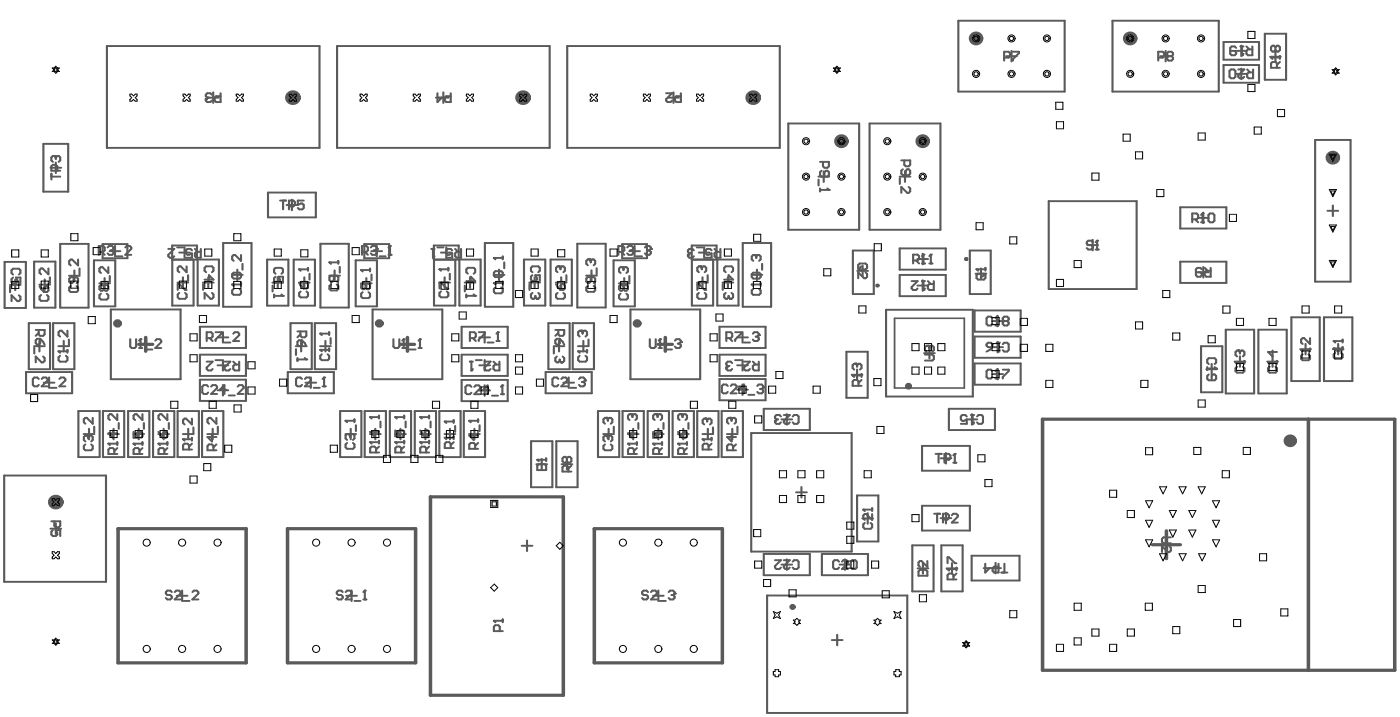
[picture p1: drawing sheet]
<svg xmlns="http://www.w3.org/2000/svg" width="334mm" height="171mm" viewBox="0 0 334 171" stroke-linecap="round" stroke-linejoin="round" font-family="sans-serif">
<g fill="none" stroke="#5a5a5a" stroke-width=".48">
<path d="M25.5 11h50.7v24.2h-50.7zM80.3 11h50.7v24.2h-50.7zM135.2 11h50.7v24.2h-50.7zM228.5 4.9h25.3v16.9h-25.3zM239.9 13.4h2.5M241.1 12.1v2.5M265.2 4.9h25.3v16.9h-25.3zM276.6 13.4h2.5M277.9 12.1v2.5M291.7 10h8.4v4.2h-8.4zM291.7 15.5h8.4v4.2h-8.4zM294.6 12.1h2.6"/>
<path d="M294.6 17.6h2.6M295.9 10.8v2.6M295.9 16.3v2.6M301.5 8h5.1v11h-5.1zM302.8 13.5h2.5M304 12.2v2.6M10.3 34.3h6v11.3h-6zM12 40h2.6M13.3 38.7v2.5M49.6 23.3h2.5M50.8 22v2.5M104.4 23.3h2.6"/>
<path d="M105.7 22v2.5M159.3 23.3h2.5M160.5 22v2.5M187.9 29.4h16.9v25.3h-16.9zM207.3 29.4h16.9v25.3h-16.9zM313.5 33.3h8.4v33.8h-8.4zM14.3 58.1h6.8v15.2h-6.8zM24.5 58.1h5.9v3.4h-5.9zM26.1 59.8h2.6M27.4 58.5v2.6M44 58.9v2.5M53.2 57.9h6.8v15.2h-6.8z"/>
<path d="M63.9 45.9h11.4v5.9h-11.4zM68.3 48.8h2.6M69.6 47.5v2.6M76.4 58.1h6.7v15.1h-6.7zM86.8 58.1h6v3.4h-6zM88.5 59.8h2.6M89.8 58.5v2.6M106.4 58.9v2.5M115.6 57.9h6.7v15.2h-6.7zM137.6 58h6.8v15.2h-6.8zM148.3 58.1h5.9v3.4h-5.9zM150 59.8h2.5"/>
<path d="M151.3 58.5v2.6M164.9 58.5h5.9v3.3h-5.9zM167.9 58.9v2.5M177.1 57.9h6.7v15.2h-6.7zM195.1 42.1h2.5M196.4 40.8v2.5M203.3 59.7h5v10.3h-5zM214.5 42.1h2.5M214.5 59.2h10.9v5h-10.9zM215.7 40.8v2.5M231.2 59.7h5v10.3h-5zM250 47.9h20.9v20.9h-20.9z"/>
<path d="M259.2 58.4h2.5M260.5 57.1v2.5M281.3 49.4h11v5h-11zM285.6 51.9h2.5M286.8 50.6v2.6M316.5 50.2h2.5M317.7 48.9v2.6M1.1 62.4h5.1v10.9h-5.1zM2.4 67.9h2.5M3.6 66.6v2.5M6.9 77h5v10.9h-5zM8.1 62.3h5.1v11h-5.1z"/>
<path d="M9.4 67.8h2.5M10.7 66.5v2.5M12.7 77h5v10.9h-5zM16.5 65.7h2.5M17.7 64.4v2.5M22.4 62h5.1v11h-5.1zM23.7 67.5h2.5M24.9 66.2v2.5M26.4 73.7h16.6v16.6h-16.6zM41.1 61.8h5v11h-5l-.1-14.3h6v3.3h-6M42.3 67.3h2.6M42.7 60.1h2.6"/>
<path d="M43.6 66v2.6M47.1 61.8h5.1v11h-5.1zM47.7 77.8h10.9v5.1h-10.9zM48.4 67.3h2.5M49.7 66v2.6M53.1 79.1v2.5M55.3 65.5h2.5M56.6 64.2v2.5M63.7 61.8h5v11h-5zM64.9 67.3h2.6M66.2 66v2.6M69.3 77h5v10.9h-5z"/>
<path d="M70 61.8h5.1v11h-5.1zM71.3 67.3h2.5M72.5 66v2.6M75 77h5.1v10.9h-5.1zM78.5 65.6h2.5M79.8 64.4v2.5M84.8 62h5.1v11h-5.1zM86.1 67.5h2.5M87.3 66.2v2.5M88.8 73.7h16.6v16.6h-16.6zM103.5 61.8h5v11h-5l-.1-14.3h5.9v3.3h-5.9M104.7 67.3h2.6"/>
<path d="M105.1 60.1h2.6M106 66v2.6M109.5 61.8h5.1v11h-5.1zM110 77.8h11v5.1h-11zM110.8 67.3h2.5M112 66v2.6M115.5 79.1v2.5M117.7 65.5h2.5M119 64.2v2.5M124.9 61.8h5.1v11h-5.1zM126.2 67.3h2.5M127.4 66v2.6"/>
<path d="M130.7 77h5.1v10.9h-5.1zM131.2 61.8h5.1v11h-5.1zM132.5 67.3h2.5M133.8 66v2.6M136.5 77h5.1v10.9h-5.1zM139.7 65.6h2.6M141 64.4v2.5M146.3 62h5v11h-5zM147.5 67.5h2.6M148.8 66.2v2.5M150.3 73.7h16.6v16.6h-16.6zM164.9 61.8h5.1v11h-5.1z"/>
<path d="M166.2 67.3h2.5M166.6 60.1h2.5M167.5 66v2.6M171 61.8h5v11h-5zM171.5 77.8h11v5.1h-11zM172.2 67.3h2.6M173.5 66v2.6M177 79.1v2.5M179.2 65.5h2.5M180.4 64.2v2.5M204.4 64.5h2.5M205.6 63.2v2.6"/>
<path d="M211.2 73.8h20.7v20.6h-20.7zM214.5 65.5h10.9v5h-10.9zM218.7 61.7h2.5M218.7 68h2.5M220 60.4v2.6M220 66.7v2.6M232.3 73.9h11v5.1h-11zM232.6 65.2h2.5M233.8 63.9v2.5M236.5 76.5h2.6M237.8 75.2v2.5M281.3 62.3h11v5.1h-11z"/>
<path d="M285.6 64.8h2.5M286.8 63.6v2.5M292.2 78.5h6.8v15.2h-6.8zM300 78.5h6.7v15.2h-6.7zM307.8 75.6h6.8v15.1h-6.8zM315.6 75.6h6.8v15.1h-6.8zM6.2 88.6h11v5.1h-11zM8.1 82.4h2.6M9.4 81.2v2.5M10.4 91.1h2.6M11.7 89.9v2.5M13.9 82.4h2.6"/>
<path d="M15.2 81.2v2.5M18.7 97.9h5.1v11h-5.1zM24.5 97.9h5.1v11h-5.1zM30.5 97.9h5.1v11h-5.1zM36.5 97.9h5v11h-5zM42.3 97.9h5.1v11h-5.1zM47.7 84.5h10.9v5h-10.9zM47.7 90.4h10.9v5.1h-10.9zM48.2 97.9h5v11h-5zM51.9 92.9h2.5M51.9 80.3h2.5M51.9 87h2.5"/>
<path d="M53.1 85.7v2.6M53.1 91.7v2.5M68.6 88.6h11v5.1h-11zM70.5 82.4h2.6M71.8 81.2v2.5M72.8 91.1h2.6M74.1 89.9v2.5M76.3 82.4h2.5M77.6 81.2v2.5M81.1 97.9h5v11h-5zM86.9 97.9h5.1v11h-5.1zM92.9 97.9h5.1v11h-5.1z"/>
<path d="M98.9 97.9h5v11h-5zM104.7 97.9h5.1v11h-5.1zM110 84.5h11v5h-11zM110 90.5h11v5h-11zM110.6 97.9h5v11h-5zM114.3 93h2.5M114.3 80.3h2.5M114.3 87h2.5M115.5 85.7v2.6M115.5 91.7v2.6M130.1 88.6h11v5.1h-11zM132 82.4h2.5"/>
<path d="M133.3 81.2v2.5M134.3 91.1h2.5M135.6 89.9v2.5M137.8 82.4h2.5M139.1 81.2v2.5M142.5 97.9h5.1v11h-5.1zM148.4 97.9h5.1v11h-5.1zM154.4 97.9h5.1v11h-5.1zM160.3 97.9h5.1v11h-5.1zM166.2 97.9h5.1v11h-5.1zM171.5 90.3h11v5h-11zM171.5 84.5h11v5h-11z"/>
<path d="M172 97.9h5.1v11h-5.1zM175.7 92.8h2.6M175.7 80.3h2.6M175.7 87h2.6M177 91.5v2.6M177 85.7v2.6M182.1 97.3h10.9v5.1h-10.9zM186.3 99.9h2.5M187.6 98.6v2.5M201.8 83.8h5v10.9h-5zM203 89.2h2.6M204.3 88v2.5"/>
<path d="M220.3 84.1h2.5M221.6 82.8v2.6M226.2 97.3h11v5.1h-11zM230.4 99.9h2.5M231.7 98.6v2.5M232.3 80.1h11v5.1h-11zM232.3 86.6h11v5h-11zM236.5 89.1h2.6M236.5 82.7h2.6M237.8 81.4v2.5M237.8 87.8v2.5M286.3 82.4h5.1v11h-5.1z"/>
<path d="M287.6 87.9h2.5M288.8 86.7v2.5M294.3 86.1h2.5M295.6 84.8v2.6M302.1 86.1h2.5M303.3 84.8v2.6M310 83.2h2.5M311.2 81.9v2.5M317.7 83.2h2.6M319 81.9v2.5M1 113.2h24.3v25.4h-24.3zM20 103.4h2.5"/>
<path d="M21.2 102.1v2.5M25.8 103.4h2.5M27.1 102.1v2.5M31.8 103.4h2.5M33.1 102.1v2.5M37.7 103.4h2.6M39 102.1v2.5M43.6 103.4h2.5M44.9 102.1v2.5M49.4 103.4h2.6M50.7 102.1v2.5M82.3 103.4h2.6"/>
<path d="M83.6 102.1v2.5M88.2 103.4h2.5M89.5 102.1v2.5M94.2 103.4h2.5M95.5 102.1v2.5M100.1 103.4h2.6M101.4 102.1v2.5M106 103.4h2.5M107.3 102.1v2.5M111.8 103.4h2.6M113.1 102.1v2.5M126.6 105.1h5.1v10.9h-5.1z"/>
<path d="M127.9 110.5h2.5M129.1 109.3v2.5M132.6 105.1h5.1v10.9h-5.1zM133.9 110.5h2.5M135.1 109.3v2.5M143.8 103.4h2.5M145.1 102.1v2.5M149.7 103.4h2.5M150.9 102.1v2.5M155.7 103.4h2.5M156.9 102.1v2.5M161.6 103.4h2.5"/>
<path d="M162.9 102.1v2.5M167.5 103.4h2.5M168.7 102.1v2.5M173.3 103.4h2.5M174.6 102.1v2.5M179.1 103.1h23.9v28.3h-23.9zM189.8 117.2h2.5M191 116v2.5M204.3 118h5.1v11h-5.1zM219.8 106.2h11.4v5.9h-11.4zM223 108.1h1.4M223.7 108.1v2.1"/>
<path d="M224.2 109.1h2.6M225.1 109.5h1.1l.4-.4v-.7l-.4-.3h-1.1v2.1M225.5 107.9v2.5M227.3 110.2h.7M227.6 108.1v2.1M12 125.9h2.6M13.3 124.6v2.6M124.4 130h2.5M125.6 128.7v2.5M182.1 131.9h10.9v5.1h-10.9zM186.3 134.5h2.5M187.6 133.2v2.5"/>
<path d="M195.9 131.9h11v5.1h-11zM200.1 134.5h2.6M201.4 133.2v2.5M205.6 123.5h2.5M206.8 122.2v2.5M217.5 129.9h5v10.9h-5zM218.7 135.4h2.6M219.8 120.4h11.4v5.9h-11.4zM220 134.1v2.5M224.2 123.4h2.6M224.4 129.9h5.1v10.9h-5.1zM225.5 122.1v2.6"/>
<path d="M225.7 135.4h2.5M226.9 134.1v2.5M231.6 132.3h11.4v5.9h-11.4zM236.1 135.3h2.5M237.3 134v2.6M42.1 141.9h2.6M43.4 140.6v2.5M82.5 141.9h2.6M83.8 140.6v2.5M155.7 141.9h2.5M156.9 140.6v2.5M182.9 141.8h33.4v28h-33.4z"/>
<path d="M198.3 152.4h2.5M199.6 151.2v2.5"/>
</g>
<g fill="none" stroke="#5a5a5a" stroke-width=".8">
<path d="M33.1 82h3.3M34.7 80.3v3.4M95.5 82h3.3M97.1 80.3v3.4M156.9 82h3.4M158.6 80.3v3.4M248.5 99.8h84v59.8h-84zM311.9 99.8v59.8M102.6 118.3h31.7v47.3h-31.7zM28.1 125.9h30.6v32h-30.6zM68.5 125.9h30.6v32h-30.6zM141.7 125.9h30.5v32h-30.5z"/>
<path d="M274.7 129.7h6.7M278 126.4v6.6"/>
</g>
<path d="M213.2 75.8h16.7v16.6h-16.7z" fill="none" stroke="#5a5a5a" stroke-width=".4"/>
<circle cx="227.6" cy="108.1" r=".24" fill="#5a5a5a"/>
<g fill="none" stroke="#5a5a5a" stroke-width=".48">
<path d="M12.9 37.1h-.3l-.4 .4v.7l.4 .3M12.2 41.4v1.4M12.2 42.1h2.2M13.7 40.7v-1.1l-.4-.3h-.7l-.4 .3v1.1h2.2M66.8 47.8h1.4M67.5 47.8v2.1M68.9 49.2h1l.4-.4v-.7l-.4-.3h-1v2.1M72.4 47.8h-1.4v1l.7-.3h.4l.3 .3v.7l-.3 .4h-.8l-.3-.4M227.6 108.1l-.3 .3M222.7 122.3h1.4M223.4 122.3v2.1M224.8 123.7h1l.4-.3v-.7l-.4-.4h-1v2.1"/>
<path d="M226.9 122.7l.4-.4h.7l.3 .4v.3l-1.4 1.4h1.4M234.9 134.2v2.1l1-1h-1.4M238 134.2v2.1h-1l-.4-.3v-.7l.4-.4h1M238.7 136.3h1.4M239.4 134.2v2.1"/>
</g>
<circle cx="12.9" cy="37.1" r=".24" fill="#5a5a5a"/>
<path d="M12.9 37.1l.4 .4M13.3 37.5v.3M13.3 37.5l.4-.4h.3l.4 .4v.7l-.4 .3M260.5 57.7l-.4-.4h-.7l-.3 .4v.3l.3 .4h.7l.4 .3v.4l-.4 .3h-.7l-.3-.3M261.2 59.4h.7M261.5 57.3v2.1" fill="none" stroke="#5a5a5a" stroke-width=".48"/>
<circle cx="261.5" cy="57.3" r=".24" fill="#5a5a5a"/>
<path d="M261.5 57.3l-.3 .4M217.7 62h1l.4-.3v-.7l-.4-.4h-1v2.1M218.4 62l.7 .7M219.8 62.7h.7M220.1 60.6v2.1M12.2 124.1h2.2v1.1l-.4 .3h-.7l-.4-.3v-1.1M12.6 126.3l-.4 .3v.7l.4 .4h.7l.4-.4-.4-1h1.1v1.4" fill="none" stroke="#5a5a5a" stroke-width=".48"/>
<circle cx="220.1" cy="60.6" r=".24" fill="#5a5a5a"/>
<path d="M220.1 60.6l-.3 .4M221.5 62.7h.7M221.9 60.6v2.1" fill="none" stroke="#5a5a5a" stroke-width=".48"/>
<circle cx="221.9" cy="60.6" r=".24" fill="#5a5a5a"/>
<path d="M284.2 52.2h1.1l.3-.3v-.7l-.3-.4h-1.1v2.1M284.9 52.2l.7 .7M286.3 52.9h.7M286.7 50.8v2.1M221.9 60.6l-.4 .4" fill="none" stroke="#5a5a5a" stroke-width=".48"/>
<circle cx="286.7" cy="50.8" r=".24" fill="#5a5a5a"/>
<path d="M239.4 13.7h1l.4-.3v-.7l-.4-.4h-1v2.1M241.5 12.3h1.4v.4l-1.4 1.4v.3M276.1 13.7h1.1l.3-.3v-.7l-.3-.4h-1.1v2.1M278.6 13.4l-.4-.4v-.3l.4-.4h.7l.3 .4v.3l-.3 .4M278.6 13.4l-.4 .3v.4l.4 .3h.7l.3-.3v-.4l-.3-.3M278.6 13.4h.7M49.1 23.6v.4l.3 .3h.7l.4-.3M52.6 22.2v2.1h-1.1l-.3-.3v-.7l.3-.4h1.1M104.3 22.2v2.1l1-1h-1.4M107.4 22.2v2.1h-1l-.4-.3v-.7l.4-.4h1M286.7 50.8l-.4 .4M288.4 50.8h.7l.4 .4v1.4l-.4 .3h-.7l-.3-.3v-1.4z" fill="none" stroke="#5a5a5a" stroke-width=".48"/>
<circle cx="49.1" cy="23.6" r=".24" fill="#5a5a5a"/>
<path d="M49.4 23.3l-.3 .3M49.4 23.3h.4M50.5 22.6l-.4-.4h-.7l-.3 .4v.3l.3 .4M158.8 22.2h1.4l-1.4 1.4v.4l.3 .3h.7l.4-.3M162.3 22.2v2.1h-1l-.4-.3v-.7l.4-.4h1M112.4 92.1l-.4-.3h-.7l-.3 .3v1.4l.3 .4h.7l.4-.4M113.1 92.1l.3-.3h.7l.4 .3v.4l-1.4 1.4h1.4M116.6 92.8h-1.4l1-1v2.1M117.3 94.2h1.4M119.4 93.9h.7M119.8 91.8v2.1" fill="none" stroke="#5a5a5a" stroke-width=".48"/>
<circle cx="119.8" cy="91.8" r=".24" fill="#5a5a5a"/>
<path d="M236.6 75.8l-.4-.4h-.7l-.3 .4v1.4l.3 .3h.7l.4-.3M237.3 77.5h.7M237.6 75.4v2.1M119.8 91.8l-.4 .3M200 133.7l-.3-.3h-.8l-.3 .3v1.5l.3 .3h.8l.3-.3M200.7 133.7l.4-.3h.7l.3 .3v.4l-1.4 1.4h1.4M202.8 133.7l.4-.3h.7l.3 .3v1.5l-.3 .3h-.7l-.4-.3z" fill="none" stroke="#5a5a5a" stroke-width=".48"/>
<circle cx="237.6" cy="75.4" r=".24" fill="#5a5a5a"/>
<path d="M237.6 75.4l-.3 .4M239.4 76.5l-.4-.4v-.3l.4-.4h.7l.3 .4v.3l-.3 .4M239.4 76.5l-.4 .3v.4l.4 .3h.7l.3-.3v-.4l-.3-.3M239.4 76.5h.7M236.6 88.4l-.4-.4h-.7l-.3 .4v1.4l.3 .3h.7l.4-.3M237.3 90.1h.7M237.6 88v2.1" fill="none" stroke="#5a5a5a" stroke-width=".48"/>
<circle cx="237.6" cy="88" r=".24" fill="#5a5a5a"/>
<path d="M295.7 11.1h.7M296.1 11.1v2.1M297.1 11.1l.7 .7M298.5 11.1v2.1h-1l-.4-.4v-.7l.4-.3h1M237.6 88l-.3 .4M239 88h1.4v.4l-1.4 1.4v.3M184.7 133.4h1.4l-1.4 1.4v.4l.4 .3h.7l.3-.3M186.9 133.4h1.4l-1.4 1.4v.4l.3 .3h.7l.4-.3M189 133.7l.3-.3h.7l.4 .3v1.5l-.4 .3h-.7l-.3-.3" fill="none" stroke="#5a5a5a" stroke-width=".48"/>
<circle cx="296.1" cy="13.2" r=".24" fill="#5a5a5a"/>
<path d="M293.1 16.9l.3-.4h.7l.4 .4v1.4l-.4 .3h-.7l-.3-.3zM294.7 11.4l-.4-.3h-.7l-.3 .3v1.4l.3 .4h.7l.4-.4v-.3l-.4-.4h-1M295.2 16.5h1.4l-1.4 1.4v.4l.3 .3h.7l.4-.3M296.4 12.8l-.3 .4M297.3 16.5l.7 .7M298.7 16.5v2.1h-1l-.4-.3v-.7l.4-.4h1M219 136.1l.3-.4h1.4l.4 .4v1h-2.1zM221.1 133.6v1.4l-1.4-1.4h-.4l-.3 .3v.7l.3 .4M225.9 135.5h2.1M227.3 138v-1.1l-.4-.3h-.7l-.3 .3v1.1h2.1M228 136.6l-.7 .7M228 135.2v.7" fill="none" stroke="#5a5a5a" stroke-width=".48"/>
<circle cx="225.9" cy="135.5" r=".24" fill="#5a5a5a"/>
<path d="M195.5 38.5h2.1v1.1l-.4 .4h-.7l-.3-.4v-1.1M214.9 38.2h2.1v1.1l-.4 .3h-.7l-.3-.3v-1.1M195.1 42.8v1.4M195.5 44.9v.7M195.5 45.2h2.1M195.8 40.7l-.3 .3v.7l.3 .4h1.4l.4-.4v-.7l-.4-.3h-.3l-.4 .3v1.1M214.5 42.4v1.4M215.2 40.3l-.3 .4v.7l.3 .3h1.4l.4-.3v-.7l-.4-.4h-.3l-.4 .4v1M216.6 44.5l.4 .4v.7l-.4 .3h-.3l-1.4-1.4v1.4M225.9 135.5l.3 .4M225.9 134.1v-1.4h.3l1.4 1.4h.4" fill="none" stroke="#5a5a5a" stroke-width=".48"/>
<circle cx="197.6" cy="45.2" r=".24" fill="#5a5a5a"/>
<path d="M197.2 44.9l.4 .3M220.5 84.5h1.8l.3 .3v.7l-.3 .4h-1.8M221.2 82.3h-.3l-.4 .4v.7l.4 .3" fill="none" stroke="#5a5a5a" stroke-width=".48"/>
<circle cx="221.2" cy="82.3" r=".24" fill="#5a5a5a"/>
<path d="M173.5 91.9l-.4-.3h-.7l-.3 .3v1.4l.3 .4h.7l.4-.4M174.2 91.9l.3-.3h.7l.4 .3v.4l-1.4 1.4h1.4M177.7 92.6h-1.4l1.1-1v2.1M178.4 94h1.4M180.5 91.9l.4-.3h.7l.3 .3v.4M221.2 82.3l.4 .4M221.6 82.7v.3M221.6 82.7l.3-.4h.4l.3 .4v.7l-.3 .3" fill="none" stroke="#5a5a5a" stroke-width=".48"/>
<circle cx="181.9" cy="92.3" r=".24" fill="#5a5a5a"/>
<path d="M181.2 92.6h.4M181.6 92.6l.3 .4v.3l-.3 .4h-.7l-.4-.4M181.9 92.3l-.3 .3M186.9 98.8h1.4l-1.4 1.4v.4l.3 .3h.7l.4-.3M189 99.2l.3-.4h.7l.4 .4v1.4l-.4 .3h-.7l-.3-.3M184.7 100.2v.4l.4 .3h.7l.3-.3" fill="none" stroke="#5a5a5a" stroke-width=".48"/>
<circle cx="184.7" cy="100.2" r=".24" fill="#5a5a5a"/>
<path d="M303 13.7h2.1M304.4 16.2v-1.1l-.4-.4h-.7l-.3 .4v1.1h2.1M305.1 14.7l-.7 .7M305.1 13.3v.7M49.6 92.1l-.3-.4h-.7l-.4 .4v1.4l.4 .3h.7l.3-.3M50.3 92.1l.4-.4h.7l.3 .4v.3l-1.4 1.4h1.4M53.8 92.8h-1.4l1.1-1.1v2.1M54.5 94.2h1.5M56.7 92.1l.3-.4h.7l.4 .4v.3l-1.4 1.4h1.4M185.1 99.9l-.4 .3M185.1 99.9h.3M186.1 99.2l-.3-.4h-.7l-.4 .4v.3l.4 .4" fill="none" stroke="#5a5a5a" stroke-width=".48"/>
<circle cx="303" cy="13.7" r=".24" fill="#5a5a5a"/>
<path d="M303 13.7l.3 .3M304 11.2l-.3-.3h-.4l-.3 .3v.7l.3 .4h.4l.3-.4M304 11.2l.4-.3h.3l.4 .3v.7l-.4 .4h-.3l-.4-.4M304 11.2v.7M287.8 87.4v.7M287.8 87.8h2.1M288.1 86.7l-.3-.3v-.8l.3-.3h1.4l.4 .3v.8l-.4 .3M278.7 130.1l.4 .3v.7l-.4 .4h-.3l-1.4-1.4v1.4M279.1 128h-1.8l-.3 .3v.7l.3 .4h1.8" fill="none" stroke="#5a5a5a" stroke-width=".48"/>
<circle cx="289.9" cy="87.8" r=".24" fill="#5a5a5a"/>
<path d="M147.9 69.9l-.3 .4v.7l.3 .3h1.4l.4-.3v-.7l-.4-.4M148.3 63.6h-.4l-.3 .4v.7l.3 .3M148.6 68.2l-.3-.4h-.4l-.3 .4v.7l.3 .3h.4l.3-.3M148.6 68.2l.4-.4h.3l.4 .4v.7l-.4 .3h-.3l-.4-.3M148.6 68.2v.7M150 65.7v1.4M288.1 89.2l-.3 .3v.7l.3 .4h1.4l.4-.4v-.7l-.4-.3h-.3l-.4 .3v1.1M289.5 87.4l.4 .4" fill="none" stroke="#5a5a5a" stroke-width=".48"/>
<circle cx="148.3" cy="63.6" r=".24" fill="#5a5a5a"/>
<path d="M132.5 67.6l.4 .7 .7 .7M132.9 69.8l-.4 .3v.7l.4 .4h1.4l.4-.4v-.7l-.4-.3M133.2 63.4h-.3l-.4 .4v.7l.4 .3M134 67.6h.3l.4 .4v.7l-.4 .3h-.7v-1zM135 65.5v1.4M148.3 63.6l.3 .4M148.6 64v.3M148.6 64l.4-.4h.3l.4 .4v.7l-.4 .3" fill="none" stroke="#5a5a5a" stroke-width=".48"/>
<circle cx="133.2" cy="63.4" r=".24" fill="#5a5a5a"/>
<path d="M126.2 67.6v1.4M126.9 64.8l-.3-.3v-.7l.3-.4h1.4l.4 .4v.7l-.4 .3M126.9 65.5l-.3 .4v.7l.3 .3h.7l.4-.3-.4-1.1h1.1v1.4M128.3 69.8l.4 .3v.7l-.4 .4h-.3M133.2 63.4l.4 .4M133.6 63.8v.3M133.6 63.8l.4-.4h.3l.4 .4v.7l-.4 .3" fill="none" stroke="#5a5a5a" stroke-width=".48"/>
<circle cx="128" cy="71.2" r=".24" fill="#5a5a5a"/>
<path d="M126.9 69.8l-.3 .3v.7l.3 .4h.4l.3-.4M127.6 70.8l.4 .4M127.6 70.5v.3M140.1 68.1l-.3 .3v.7l.3 .4h1.4l.4-.4v-.7l-.4-.3M140.5 61.8h-.4l-.3 .3v.7l.3 .4M140.8 66v1l-.3 .4h-.4l-.3-.4v-.7l.3-.3h1.4l.4 .3v.7l-.4 .4M142.2 63.9v1.4" fill="none" stroke="#5a5a5a" stroke-width=".48"/>
<circle cx="140.5" cy="61.8" r=".24" fill="#5a5a5a"/>
<path d="M140.5 61.8l.3 .3M140.8 62.1v.4M140.8 62.1l.4-.3h.3l.4 .3v.7l-.4 .4M154.9 80.8v1.7l.4 .4h.7l.3-.4v-1.7M157 82.9h.7M157.4 80.8v2.1" fill="none" stroke="#5a5a5a" stroke-width=".48"/>
<circle cx="157.4" cy="80.8" r=".24" fill="#5a5a5a"/>
<path d="M157.4 80.8l-.4 .3M158.8 83.2h1.4M160.9 81.1l.3-.3h.7l.4 .3v.4" fill="none" stroke="#5a5a5a" stroke-width=".48"/>
<circle cx="162.3" cy="81.5" r=".24" fill="#5a5a5a"/>
<path d="M31 80.8v1.7l.4 .4h.7l.3-.4v-1.7M33.2 82.9h.7M33.5 80.8v2.1M161.6 81.8h.3M161.9 81.8l.4 .4v.3l-.4 .4h-.7l-.3-.4M162.3 81.5l-.4 .3" fill="none" stroke="#5a5a5a" stroke-width=".48"/>
<circle cx="33.5" cy="80.8" r=".24" fill="#5a5a5a"/>
<path d="M33.5 80.8l-.3 .3M34.9 83.2h1.4M37 81.1l.4-.3h.7l.3 .3v.4l-1.4 1.4h1.4M93.8 80.8v1.7l.3 .4h.7l.4-.4v-1.7M95.9 82.9h.7M96.2 80.8v2.1" fill="none" stroke="#5a5a5a" stroke-width=".48"/>
<circle cx="96.2" cy="80.8" r=".24" fill="#5a5a5a"/>
<path d="M96.2 80.8l-.3 .3M97.7 83.2h1.4M99.8 82.9h.7M100.1 80.8v2.1" fill="none" stroke="#5a5a5a" stroke-width=".48"/>
<circle cx="100.1" cy="80.8" r=".24" fill="#5a5a5a"/>
<path d="M100.1 80.8l-.3 .3M154.5 141l-.4-.4h-.7l-.3 .4v.3l.3 .4h.7l.4 .4v.3l-.4 .4h-.7l-.3-.4M155.2 141l.3-.4h.7l.4 .4v.3l-1.4 1.5h1.4M157.3 143.1h1.4M159.4 141l.3-.4h.7l.4 .4v.3" fill="none" stroke="#5a5a5a" stroke-width=".48"/>
<circle cx="160.8" cy="141.3" r=".24" fill="#5a5a5a"/>
<path d="M40.9 141l-.3-.4h-.7l-.4 .4v.3l.4 .4h.7l.3 .4v.3l-.3 .4h-.7l-.4-.4M41.7 141l.3-.4h.7l.4 .4v.3l-1.4 1.5h1.4M43.8 143.1h1.4M45.9 141l.3-.4h.7l.4 .4v.3l-1.4 1.5h1.4M81.7 141l-.4-.4h-.7l-.3 .4v.3l.3 .4h.7l.4 .4v.3l-.4 .4h-.7l-.3-.4M82.4 141l.3-.4h.8l.3 .4v.3l-1.4 1.5h1.4M84.5 143.1h1.4M86.6 142.8h.7M87 140.6v2.2M160.1 141.7h.3M160.4 141.7l.4 .4v.3l-.4 .4h-.7l-.3-.4M160.8 141.3l-.4 .4" fill="none" stroke="#5a5a5a" stroke-width=".48"/>
<circle cx="87" cy="140.6" r=".24" fill="#5a5a5a"/>
<path d="M161.6 105.7h2.2M163.1 108.1v-1l-.4-.4h-.7l-.4 .4v1h2.2M163.8 106.7l-.7 .7M163.8 105.3v.7M87 140.6l-.4 .4" fill="none" stroke="#5a5a5a" stroke-width=".48"/>
<circle cx="161.6" cy="105.7" r=".24" fill="#5a5a5a"/>
<path d="M162.3 98.6h-.3l-.4 .4v.7l.4 .3M161.6 105.7l.4 .3M161.6 102.8l.4 .7 .7 .7M162.7 103.2l.4-.4h.3l.4 .4v.7l-.4 .3h-.7zM164.1 100.7v1.4" fill="none" stroke="#5a5a5a" stroke-width=".48"/>
<circle cx="162.3" cy="98.6" r=".24" fill="#5a5a5a"/>
<path d="M162.3 98.6l.4 .4M162.7 99v.3M162.7 99l.4-.4h.3l.4 .4v.7l-.4 .3M37.8 105.7h2.1M39.2 108.1v-1l-.4-.4h-.7l-.3 .4v1h2.1M39.9 106.7l-.7 .7M39.9 105.3v.7" fill="none" stroke="#5a5a5a" stroke-width=".48"/>
<circle cx="37.8" cy="105.7" r=".24" fill="#5a5a5a"/>
<path d="M39.9 98.6v1.4l-1.4-1.4h-.4l-.3 .4v.7l.3 .3M37.8 105.7l.3 .3M37.8 102.8l.3 .7 .7 .7M38.8 103.2l.4-.4h.3l.4 .4v.7l-.4 .3h-.7zM40.2 100.7v1.4M100.2 105.3h2.1M101.6 107.8v-1.1l-.4-.3h-.7l-.3 .3v1.1h2.1M102.3 106.4l-.7 .7M102.3 104.9v.8" fill="none" stroke="#5a5a5a" stroke-width=".48"/>
<circle cx="100.2" cy="105.3" r=".24" fill="#5a5a5a"/>
<path d="M100.2 99.3h2.1M102.3 99v.7M100.2 105.3l.3 .4M100.2 102.5l.3 .7 .7 .7M101.2 102.8l.4-.3h.3l.4 .3v.7l-.4 .4h-.7zM102.6 100.4v1.4" fill="none" stroke="#5a5a5a" stroke-width=".48"/>
<circle cx="100.2" cy="99.3" r=".24" fill="#5a5a5a"/>
<path d="M100.2 99.3l.3 .4M155.7 105.7h2.1M157.1 108.1v-1l-.3-.4h-.7l-.4 .4v1h2.1M157.8 106.7l-.7 .7M157.8 105.3v.7" fill="none" stroke="#5a5a5a" stroke-width=".48"/>
<circle cx="155.7" cy="105.7" r=".24" fill="#5a5a5a"/>
<path d="M156.4 98.6h-.3l-.4 .4v.7l.4 .3M155.7 105.7l.4 .3M155.7 102.8v1.4h1.1l-.4-.7v-.3l.4-.4h.7l.3 .4v.7l-.3 .3M158.2 100.7v1.4" fill="none" stroke="#5a5a5a" stroke-width=".48"/>
<circle cx="156.4" cy="98.6" r=".24" fill="#5a5a5a"/>
<path d="M156.4 98.6l.4 .4M156.8 99v.3M156.8 99l.3-.4h.4l.3 .4v.7l-.3 .3M31.8 105.7h2.2M33.2 108.1v-1l-.3-.4h-.7l-.4 .4v1h2.2M34 106.7l-.8 .7M34 105.3v.7" fill="none" stroke="#5a5a5a" stroke-width=".48"/>
<circle cx="31.8" cy="105.7" r=".24" fill="#5a5a5a"/>
<path d="M34 98.6v1.4l-1.5-1.4h-.3l-.4 .4v.7l.4 .3M31.8 105.7l.4 .3M31.8 102.8v1.4h1.1l-.4-.7v-.3l.4-.4h.7l.4 .4v.7l-.4 .3M34.3 100.7v1.4M94.2 105.3h2.1M95.6 107.8v-1.1l-.3-.3h-.7l-.4 .3v1.1h2.1M96.3 106.4l-.7 .7M96.3 104.9v.8" fill="none" stroke="#5a5a5a" stroke-width=".48"/>
<circle cx="94.2" cy="105.3" r=".24" fill="#5a5a5a"/>
<path d="M94.2 99.3h2.1M96.3 99v.7M94.2 105.3l.4 .4M94.2 102.5v1.4h1.1l-.4-.7v-.4l.4-.3h.7l.3 .3v.7l-.3 .4M96.7 100.4v1.4" fill="none" stroke="#5a5a5a" stroke-width=".48"/>
<circle cx="94.2" cy="99.3" r=".24" fill="#5a5a5a"/>
<path d="M94.2 99.3l.4 .4M149.7 105.7h2.1M151.1 108.1v-1l-.3-.4h-.7l-.4 .4v1h2.1M151.8 106.7l-.7 .7M151.8 105.3v.7" fill="none" stroke="#5a5a5a" stroke-width=".48"/>
<circle cx="149.7" cy="105.7" r=".24" fill="#5a5a5a"/>
<path d="M150.4 98.6h-.3l-.4 .4v.7l.4 .3M149.7 105.7l.4 .3M150.8 102.8v1.4l-1.1-1h2.1M152.2 100.7v1.4" fill="none" stroke="#5a5a5a" stroke-width=".48"/>
<circle cx="150.4" cy="98.6" r=".24" fill="#5a5a5a"/>
<path d="M150.4 98.6l.4 .4M150.8 99v.3M150.8 99l.3-.4h.4l.3 .4v.7l-.3 .3M25.8 105.7h2.2M27.3 108.1v-1l-.4-.4h-.7l-.4 .4v1h2.2M28 106.7l-.7 .7M28 105.3v.7" fill="none" stroke="#5a5a5a" stroke-width=".48"/>
<circle cx="25.8" cy="105.7" r=".24" fill="#5a5a5a"/>
<path d="M28 98.6v1.4l-1.5-1.4h-.3l-.4 .4v.7l.4 .3M25.8 105.7l.4 .3M26.9 102.8v1.4l-1.1-1h2.2M28.3 100.7v1.4M88.2 105.3h2.1M89.6 107.8v-1.1l-.3-.3h-.7l-.4 .3v1.1h2.1M90.3 106.4l-.7 .7M90.3 104.9v.8" fill="none" stroke="#5a5a5a" stroke-width=".48"/>
<circle cx="88.2" cy="105.3" r=".24" fill="#5a5a5a"/>
<path d="M88.2 99.3h2.1M90.3 99v.7M88.2 105.3l.4 .4M89.3 102.5v1.4l-1.1-1.1h2.1M90.7 100.4v1.4" fill="none" stroke="#5a5a5a" stroke-width=".48"/>
<circle cx="88.2" cy="99.3" r=".24" fill="#5a5a5a"/>
<path d="M88.2 99.3l.4 .4M203.3 89.4h2.1M204.7 91.9v-1.1l-.4-.3h-.7l-.3 .3v1.1h2.1M205.4 90.5l-.7 .7M205.4 89.1v.7" fill="none" stroke="#5a5a5a" stroke-width=".48"/>
<circle cx="203.3" cy="89.4" r=".24" fill="#5a5a5a"/>
<path d="M203.3 89.4l.3 .4M204 86.6h-.4l-.3 .4v.7l.3 .3" fill="none" stroke="#5a5a5a" stroke-width=".48"/>
<circle cx="204" cy="86.6" r=".24" fill="#5a5a5a"/>
<path d="M219.8 66.9h.7M220.1 66.9v2.2M221.2 66.9l.7 .7M222.6 66.9v2.2h-1.1l-.3-.4v-.7l.3-.4h1.1M204 86.6l.3 .4M204.3 87v.3M204.3 87l.4-.4h.3l.4 .4v.7l-.4 .3" fill="none" stroke="#5a5a5a" stroke-width=".48"/>
<circle cx="220.1" cy="69.1" r=".24" fill="#5a5a5a"/>
<g fill="none" stroke="#5a5a5a" stroke-width=".48">
<path d="M175.2 79.1h1.5v.4l-1.5 1.4v.3M179.5 79.5l.3-.4h.7l.4 .4v.3M217.3 66.9h1.4l-1.4 1.5v.3l.4 .4h.7l.3-.4M220.5 68.7l-.4 .4M286.5 64.1l-.4-.3h-.7l-.3 .3v1.4l.3 .4h.7l.4-.4v-.3l-.4-.4h-1M287.2 63.8l.7 .7M288.6 63.8v2.1h-1.1l-.3-.4v-.7l.3-.3h1.1M173.1 80.5h1.1l.3-.3v-.7l-.3-.4h-1.1v2.1M173.8 80.5l.7 .7M177.4 81.6h1.4M135.1 109.1l-.3-.3h-.4l-.3 .3v.7l.3 .4h.4l.3-.4M135.1 109.1l.4-.3h.3l.4 .3v.7l-.4 .4h-.3l-.4-.4"/>
<path d="M135.1 109.1v.7M135.5 112.3v-1.1l-.4-.3h-.7l-.3 .3v1.1h2.1M136.2 110.9l-.7 .7"/>
</g>
<circle cx="180.9" cy="79.8" r=".24" fill="#5a5a5a"/>
<g fill="none" stroke="#5a5a5a" stroke-width=".48">
<path d="M51.4 79.1h1.4v.4l-1.4 1.4v.3M55.6 79.5l.4-.4h.7l.3 .4v.3l-1.4 1.4h1.4M114.1 79.1h1.4v.4l-1.4 1.4v.3M118.7 79.1v2.1M180.9 79.8l-.4 .4M49.3 80.5h1l.4-.3v-.7l-.4-.4h-1v2.1M50 80.5l.7 .7M53.5 81.6h1.4M112 80.5h1.1l.3-.3v-.7l-.3-.4h-1.1v2.1M112.7 80.5l.7 .7M116.2 81.6h1.4M118.3 81.2h.7"/>
<path d="M180.2 80.2h.3M180.5 80.2l.4 .3v.4l-.4 .3h-.7l-.3-.3"/>
</g>
<circle cx="118.7" cy="79.1" r=".24" fill="#5a5a5a"/>
<path d="M118.7 79.1l-.4 .4M132.4 78.6h2.1v1l-.4 .4h-.7l-.3-.4v-1M133.1 79.3l-.7 .7M132 82.8v1.4M132.7 80.7h.7v1l-.3 .4h-.4l-.3-.4v-.7zM133.4 80.7l.7 .7 .4 .7M134.1 84.9l.4 .3v.8l-.4 .3h-.3" fill="none" stroke="#5a5a5a" stroke-width=".48"/>
<circle cx="133.8" cy="86.3" r=".24" fill="#5a5a5a"/>
<g fill="none" stroke="#5a5a5a" stroke-width=".48">
<path d="M8.5 78.6h2.1v1l-.3 .4h-.7l-.4-.4v-1M9.2 79.3l-.7 .7M70.9 78.9h2.1v1.1l-.3 .3h-.7l-.4-.3v-1.1M71.6 79.6l-.7 .7M8.2 82.8v1.4M8.9 80.7h.7v1l-.4 .4h-.3l-.4-.4v-.7zM9.6 80.7l.7 .7 .3 .7M10.3 84.9l.3 .3v.8l-.3 .3h-.4l-1.4-1.4v1.4M70.6 83.1v1.4M70.9 81.4l.4-.4h.7v1.1l-.4 .3h-.3l-.4-.3zM70.9 85.2v.8M70.9 85.6h2.1"/>
<path d="M72 81l.7 .7 .3 .7M132.7 84.9l-.3 .3v.8l.3 .3h.4l.3-.3M133.4 86l.4 .3M133.4 85.6v.4"/>
</g>
<circle cx="73" cy="85.6" r=".24" fill="#5a5a5a"/>
<path d="M166.1 58.9h1.4M169.6 59.6l-.3-.3h-.7l-.4 .3v.7l.4 .4 1-.4v1.1h-1.4M170.3 59.3l.7 .7M171.7 59.3v2.1h-1l-.4-.4v-.7l.4-.3h1M164 60.7v.3l.3 .4h.7l.4-.4M72.7 85.2l.3 .4" fill="none" stroke="#5a5a5a" stroke-width=".48"/>
<circle cx="164" cy="60.7" r=".24" fill="#5a5a5a"/>
<g fill="none" stroke="#5a5a5a" stroke-width=".48">
<path d="M40.1 59.3h1.4l-1.4 1.4v.3l.4 .4h.7l.3-.4M42.2 58.9h1.4M45.8 59.6l-.4-.3h-.7l-.4 .3v.7l.4 .4 1.1-.4v1.1h-1.5M46.5 59.3l.7 .7M47.9 59.3v2.1h-1.1l-.3-.4v-.7l.3-.3h1.1M102.9 59.3h.7M103.2 59.3v2.1M104.3 58.9h1.4M107.8 59.6l-.4-.3h-.7l-.3 .3v.7l.3 .4 1.1-.4v1.1h-1.4M108.5 59.3l.7 .7M109.9 59.3v2.1h-1.1l-.3-.4v-.7l.3-.3h1.1M165.4 59.6l-.4-.3h-.7l-.3 .3v.4l.3 .3"/>
<path d="M164.3 60.3l-.3 .4M164.3 60.3h.4"/>
</g>
<circle cx="103.2" cy="61.4" r=".24" fill="#5a5a5a"/>
<path d="M103.6 61l-.4 .4M174 99.5h-.3l-.4 .4v.7l.4 .3M174.4 103.7v1.4l-1.1-1h2.1M174.7 107.2v-1l-.3-.4h-.7l-.4 .4v1h2.1M175.4 105.8l-.7 .7M175.8 101.6v1.4" fill="none" stroke="#5a5a5a" stroke-width=".48"/>
<circle cx="174" cy="99.5" r=".24" fill="#5a5a5a"/>
<g fill="none" stroke="#5a5a5a" stroke-width=".48">
<path d="M51.6 99.5v1.4l-1.4-1.4h-.4l-.3 .4v.7l.3 .3M114 99.9v.7M174 99.5l.4 .4M174.4 99.9v.3M174.4 99.9l.3-.4h.4l.3 .4v.7l-.3 .3M50.5 103.7v1.4l-1-1h2.1M50.9 107.2v-1l-.4-.4h-.7l-.3 .4v1h2.1M51.6 105.8l-.7 .7M51.9 101.6v1.4M111.9 100.2h2.1M112.9 103.4v1.4l-1-1.1h2.1M113.3 106.9v-1.1l-.4-.3h-.7l-.3 .3v1.1h2.1"/>
<path d="M114 105.5l-.7 .7M114.3 101.3v1.4"/>
</g>
<circle cx="111.9" cy="100.2" r=".24" fill="#5a5a5a"/>
<path d="M147.4 60h1.1l.3-.4v-.7l-.3-.3h-1.1v2.1M148.1 60l.7 .7M149.5 58.9l.4-.3h.7l.3 .3v.4M111.9 100.2l.3 .4" fill="none" stroke="#5a5a5a" stroke-width=".48"/>
<circle cx="150.9" cy="59.3" r=".24" fill="#5a5a5a"/>
<path d="M150.2 59.6h.4M150.6 59.6l.3 .4v.3l-.3 .4h-.7l-.4-.4M150.9 59.3l-.3 .3M153.7 58.9l.4-.3h.7l.3 .3v.4M151.6 61h1.4" fill="none" stroke="#5a5a5a" stroke-width=".48"/>
<circle cx="155.1" cy="59.3" r=".24" fill="#5a5a5a"/>
<path d="M23.5 60h1.1l.4-.4v-.7l-.4-.3h-1.1v2.1M24.2 60l.8 .7M25.7 58.9l.3-.3h.7l.4 .3v.4M154.4 59.6h.4M154.8 59.6l.3 .4v.3l-.3 .4h-.7l-.4-.4M155.1 59.3l-.3 .3" fill="none" stroke="#5a5a5a" stroke-width=".48"/>
<circle cx="27.1" cy="59.3" r=".24" fill="#5a5a5a"/>
<path d="M26.4 59.6h.3M26.7 59.6l.4 .4v.3l-.4 .4h-.7l-.3-.4M27.1 59.3l-.4 .3M29.9 58.9l.3-.3h.7l.4 .3v.4l-1.4 1.4h1.4M86.3 60h1l.4-.4v-.7l-.4-.3h-1v2.1M87 60l.7 .7M88.4 58.9l.3-.3h.7l.4 .3v.4M27.8 61h1.4" fill="none" stroke="#5a5a5a" stroke-width=".48"/>
<circle cx="89.8" cy="59.3" r=".24" fill="#5a5a5a"/>
<path d="M89.1 59.6h.3M89.4 59.6l.4 .4v.3l-.4 .4h-.7l-.3-.4M89.8 59.3l-.4 .3M93 58.6v2.1M90.5 61h1.4M92.6 60.7h.7" fill="none" stroke="#5a5a5a" stroke-width=".48"/>
<circle cx="93" cy="58.6" r=".24" fill="#5a5a5a"/>
<path d="M93 58.6l-.4 .3M173.1 87.5v.4l.4 .3h.7l.3-.3M175.2 85.8h1.5M177.4 86.1h1.4l-1.4 1.4v.4l.3 .3h.7l.4-.3M179.5 86.1l.7 .7M180.9 86.1v2.1h-1.1l-.3-.3v-.7l.3-.4h1.1" fill="none" stroke="#5a5a5a" stroke-width=".48"/>
<circle cx="173.1" cy="87.5" r=".24" fill="#5a5a5a"/>
<g fill="none" stroke="#5a5a5a" stroke-width=".48">
<path d="M49.3 86.1h1.4l-1.4 1.4v.4l.3 .3h.7l.4-.3M51.4 85.8h1.4M53.5 86.1h1.4l-1.4 1.4v.4l.3 .3h.7l.4-.3M55.6 86.1l.7 .7M57 86.1v2.1h-1l-.4-.3v-.7l.4-.4h1M112 86.1h.7M112.4 86.1v2.1M113.4 85.8h1.4M115.5 86.1h1.4l-1.4 1.4v.4l.4 .3h.7l.3-.3M117.6 86.1l.7 .7M119 86.1v2.1h-1l-.4-.3v-.7l.4-.4h1M173.5 87.2l-.4 .3"/>
<path d="M173.5 87.2h.3M174.5 86.5l-.3-.4h-.7l-.4 .4v.3l.4 .4"/>
</g>
<circle cx="112.4" cy="88.2" r=".24" fill="#5a5a5a"/>
<path d="M112.7 87.9l-.3 .3M167.5 104.6h2.1M168.9 107.1v-1.1l-.3-.3h-.7l-.4 .3v1.1h2.1M169.6 105.7l-.7 .7M169.6 104.2v.7" fill="none" stroke="#5a5a5a" stroke-width=".48"/>
<circle cx="167.5" cy="104.6" r=".24" fill="#5a5a5a"/>
<path d="M168.2 99.7h-.3l-.4 .3v.7l.4 .4M167.5 104.6l.4 .3M170 101.8v1.4" fill="none" stroke="#5a5a5a" stroke-width=".48"/>
<circle cx="168.2" cy="99.7" r=".24" fill="#5a5a5a"/>
<path d="M168.2 99.7l.4 .3M43.6 104.6h2.2M45 107.1v-1.1l-.3-.3h-.7l-.4 .3v1.1h2.2M45.8 105.7l-.8 .7M45.8 104.2v.7M168.6 100v.4M168.6 100l.3-.3h.4l.3 .3v.7l-.3 .4" fill="none" stroke="#5a5a5a" stroke-width=".48"/>
<circle cx="43.6" cy="104.6" r=".24" fill="#5a5a5a"/>
<path d="M45.8 99.7v1.4l-1.5-1.4h-.3l-.4 .3v.7l.4 .4M43.6 104.6l.4 .3M46.1 101.8v1.4M106 104.2h2.1M107.4 106.7v-1l-.3-.4h-.7l-.4 .4v1h2.1M108.1 105.3l-.7 .7M108.1 103.9v.7" fill="none" stroke="#5a5a5a" stroke-width=".48"/>
<circle cx="106" cy="104.2" r=".24" fill="#5a5a5a"/>
<path d="M106 104.2l.4 .4M106 100.4h2.1M108.1 100v.7M108.5 101.4v1.4" fill="none" stroke="#5a5a5a" stroke-width=".48"/>
<circle cx="106" cy="100.4" r=".24" fill="#5a5a5a"/>
<path d="M204.6 63.1l.3-.3h1.4l.4 .3v.7l-.4 .4h-1.4l-.3-.4zM205.3 63.5l-.7 .7M206.3 64.9l.4 .3v.7l-.4 .4h-.3l-1.4-1.4v1.4M232.8 65.5l.3-.3h1.4l.4 .3v.7l-.4 .4h-1.4l-.3-.4zM232.8 64.1h2.1M234.9 63.8v.7M234.9 65.2l-.7 .7M106 100.4l.4 .3" fill="none" stroke="#5a5a5a" stroke-width=".48"/>
<circle cx="232.8" cy="64.1" r=".24" fill="#5a5a5a"/>
<path d="M232.8 64.1l.3 .4M117.7 147.8h2.1M119.1 150.3v-1.1l-.3-.3h-.7l-.4 .3v1.1h2.1M119.8 147.5v.7" fill="none" stroke="#5a5a5a" stroke-width=".48"/>
<circle cx="117.7" cy="147.8" r=".24" fill="#5a5a5a"/>
<path d="M128.1 110.9l.3-.4h1.4l.4 .4v1.1h-2.1zM128.1 109.5h2.1M130.2 109.1v.7M117.7 147.8l.4 .4" fill="none" stroke="#5a5a5a" stroke-width=".48"/>
<circle cx="128.1" cy="109.5" r=".24" fill="#5a5a5a"/>
<path d="M128.1 109.5l.3 .3M205.8 121.4h2.1M206.1 124.5l-.3 .4v.7l.3 .3h1.4l.4-.3v-.7l-.4-.4M207.9 122.4v1.4l-1.4-1.4h-.4l-.3 .4v.7l.3 .3M207.9 121v.7" fill="none" stroke="#5a5a5a" stroke-width=".48"/>
<circle cx="205.8" cy="121.4" r=".24" fill="#5a5a5a"/>
<path d="M237.6 81.6h.7M238 81.6v2.1M239 82l.4-.4h.7l.3 .4v1.4l-.3 .3h-.7l-.4-.3M205.8 121.4l.3 .3" fill="none" stroke="#5a5a5a" stroke-width=".48"/>
<circle cx="238" cy="83.7" r=".24" fill="#5a5a5a"/>
<path d="M231.5 98.8h.7M231.9 98.8v2.1M232.9 99.2l.4-.4h.7l.3 .4v1.4l-.3 .3h-.7l-.4-.3M235.2 82l.3-.4h.7l.4 .4v.7h-1.1l-.3-.4zM236.6 82.7l-.7 .7-.7 .3M238.3 83.4l-.3 .3" fill="none" stroke="#5a5a5a" stroke-width=".48"/>
<circle cx="231.9" cy="100.9" r=".24" fill="#5a5a5a"/>
<path d="M230.5 99.2l-.4-.4h-.7l-.4 .4v.7l.4 .3 1.1-.3v1h-1.5M302.3 86.3h2.1M302.6 87.3l-.3 .4v.7l.3 .3h1.5l.3-.3v-.7l-.3-.4M304.4 85.9v.7M232.2 100.6l-.3 .3" fill="none" stroke="#5a5a5a" stroke-width=".48"/>
<circle cx="302.3" cy="86.3" r=".24" fill="#5a5a5a"/>
<path d="M294.5 86.3h2.1M294.9 87.3l-.4 .4v.7l.4 .3h1.4l.3-.3v-.7l-.3-.4M296.6 85.9v.7M302.3 86.3l.3 .3M303.3 83.5v1.4l-1-1.1h2.1" fill="none" stroke="#5a5a5a" stroke-width=".48"/>
<circle cx="294.5" cy="86.3" r=".24" fill="#5a5a5a"/>
<path d="M294.5 86.3l.4 .3M295.2 83.5h-.3l-.4 .3v.7l.4 .4" fill="none" stroke="#5a5a5a" stroke-width=".48"/>
<circle cx="295.2" cy="83.5" r=".24" fill="#5a5a5a"/>
<path d="M295.2 83.5l.4 .3M295.6 83.8v.4M295.6 83.8l.3-.3h.4l.3 .3v.7l-.3 .4M310.2 83.3h2.1M310.5 84.4l-.3 .3v.7l.3 .4h1.4l.4-.4v-.7l-.4-.3M312.3 83v.7" fill="none" stroke="#5a5a5a" stroke-width=".48"/>
<circle cx="310.2" cy="83.3" r=".24" fill="#5a5a5a"/>
<path d="M310.2 83.3l.3 .4M312.3 80.5v1.4l-1.4-1.4h-.4l-.3 .4v.7l.3 .3M317.9 83h2.1M318.3 84l-.4 .4v.7l.4 .3h1.4l.3-.3v-.7l-.3-.4M320 82.6v.7" fill="none" stroke="#5a5a5a" stroke-width=".48"/>
<circle cx="317.9" cy="83" r=".24" fill="#5a5a5a"/>
<path d="M317.9 83l.4 .3M317.9 81.2h2.1M320 80.9v.7" fill="none" stroke="#5a5a5a" stroke-width=".48"/>
<circle cx="317.9" cy="81.2" r=".24" fill="#5a5a5a"/>
<path d="M179.2 67.7h2.1M179.6 68.8l-.4 .4v.7l.4 .3h1.4l.3-.3v-.7l-.3-.4M181.3 67.4v.7M317.9 81.2l.4 .4" fill="none" stroke="#5a5a5a" stroke-width=".48"/>
<circle cx="179.2" cy="67.7" r=".24" fill="#5a5a5a"/>
<path d="M179.2 67.7l.4 .4M179.2 65.3l.4-.4h1.4l.3 .4v.7l-.3 .3h-1.4l-.4-.3zM179.9 60.7h-.3l-.4 .4v.7l.4 .3M181.7 62.8v1.4" fill="none" stroke="#5a5a5a" stroke-width=".48"/>
<circle cx="179.9" cy="60.7" r=".24" fill="#5a5a5a"/>
<path d="M55.3 67.7h2.2M55.7 68.8l-.4 .4v.7l.4 .3h1.4l.4-.3v-.7l-.4-.4M57.5 67.4v.7M179.9 60.7l.4 .4M180.3 61.1v.3M180.3 61.1l.3-.4h.4l.3 .4v.7l-.3 .3" fill="none" stroke="#5a5a5a" stroke-width=".48"/>
<circle cx="55.3" cy="67.7" r=".24" fill="#5a5a5a"/>
<path d="M55.3 67.7l.4 .4M55.3 65.3l.4-.4h1.4l.4 .4v.7l-.4 .3h-1.4l-.4-.3zM57.5 60.7v1.4l-1.5-1.4h-.3l-.4 .4v.7l.4 .3M57.8 62.8v1.4M117.7 67.4h2.1M118.1 68.5l-.4 .3v.7l.4 .4h1.4l.3-.4v-.7l-.3-.3M119.8 67v.7" fill="none" stroke="#5a5a5a" stroke-width=".48"/>
<circle cx="117.7" cy="67.4" r=".24" fill="#5a5a5a"/>
<path d="M117.7 67.4l.4 .3M117.7 64.9l.4-.3h1.4l.3 .3v.7l-.3 .4h-1.4l-.4-.4zM117.7 61.4h2.1M119.8 61.1v.7M120.2 62.5v1.4" fill="none" stroke="#5a5a5a" stroke-width=".48"/>
<circle cx="117.7" cy="61.4" r=".24" fill="#5a5a5a"/>
<path d="M16.8 68.1l-.3 .4v.7l.3 .3h1.5l.3-.3v-.7l-.3-.4M17.6 66v1.1l-.4 .3h-.4l-.3-.3v-.7l.3-.4h1.5l.3 .4v.7l-.3 .3M18.6 61.8v1.4l-1.4-1.4h-.4l-.3 .4v.7l.3 .3M19 63.9v1.4M78.5 62.5h2.1M78.9 67.8l-.4 .3v.7l.4 .4h1.4l.3-.4v-.7l-.3-.3M79.6 65.6v1.1l-.4 .4h-.3l-.4-.4v-.7l.4-.4h1.4l.3 .4v.7l-.3 .4M80.6 62.1v.7M81 63.5v1.4M117.7 61.4l.4 .4" fill="none" stroke="#5a5a5a" stroke-width=".48"/>
<circle cx="78.5" cy="62.5" r=".24" fill="#5a5a5a"/>
<g fill="none" stroke="#5a5a5a" stroke-width=".48">
<path d="M24.1 69.9l-.4 .4v.7l.4 .3h1.4l.3-.3v-.7l-.3-.4M24.8 68.2l-.4-.4h-.3l-.4 .4v.7l.4 .3h.3l.4-.3M24.8 68.2l.3-.4h.4l.3 .4v.7l-.3 .3h-.4l-.3-.3M24.8 68.2v.7M25.8 63.6v1.4l-1.4-1.4h-.3l-.4 .4v.7l.4 .3M26.2 65.7v1.4M78.5 62.5l.4 .3M86.1 64.3h2.1M86.4 69.6l-.3 .3v.7l.3 .4h1.5l.3-.4v-.7l-.3-.3M87.2 67.8l-.4-.3h-.4l-.3 .3v.7l.3 .4h.4l.4-.4M87.2 67.8l.3-.3h.4l.3 .3v.7l-.3 .4h-.4l-.3-.4M87.2 67.8v.7"/>
<path d="M88.2 64v.7M88.6 65.4v1.4"/>
</g>
<circle cx="86.1" cy="64.3" r=".24" fill="#5a5a5a"/>
<path d="M86.1 64.3l.3 .4M166.2 69v-1.4h.4l1.4 1.4h.3M166.6 69.8l-.4 .3v.7l.4 .4h1.4l.3-.4v-.7l-.3-.3M166.9 63.4h-.3l-.4 .4v.7l.4 .3M168.7 65.5v1.4" fill="none" stroke="#5a5a5a" stroke-width=".48"/>
<circle cx="166.9" cy="63.4" r=".24" fill="#5a5a5a"/>
<path d="M42.4 69v-1.4h.3l1.4 1.4h.4M42.7 69.8l-.3 .3v.7l.3 .4h1.4l.4-.4v-.7l-.4-.3M44.5 63.4v1.4l-1.4-1.4h-.4l-.3 .4v.7l.3 .3M44.8 65.5v1.4M104.8 68.7v-1.4h.3l1.4 1.4h.4M104.8 64.1h2.1M105.1 69.4l-.3 .4v.7l.3 .3h1.4l.4-.3v-.7l-.4-.4M106.9 63.8v.7M107.2 65.2v1.4M166.9 63.4l.4 .4M167.3 63.8v.3M167.3 63.8l.3-.4h.4l.3 .4v.7l-.3 .3" fill="none" stroke="#5a5a5a" stroke-width=".48"/>
<circle cx="104.8" cy="64.1" r=".24" fill="#5a5a5a"/>
<path d="M9.4 68.1l.4 .7 .7 .7M9.8 70.2l-.4 .4v.7l.4 .3h1.4l.3-.3v-.7l-.3-.4M10.5 68.5l.3-.4h.4l.3 .4v.7l-.3 .3h-.7zM11.5 63.9v1.4l-1.4-1.4h-.3l-.4 .4v.7l.4 .3M11.9 66v1.4M71.3 67.3l.4 .7 .7 .7M71.3 64.1h2.1M71.7 69.4l-.4 .4v.7l.4 .3h1.4l.3-.3v-.7l-.3-.4M72.4 67.7l.3-.4h.4l.3 .4v.7l-.3 .3h-.7zM73.4 63.8v.7M73.8 65.2v1.4M104.8 64.1l.3 .4" fill="none" stroke="#5a5a5a" stroke-width=".48"/>
<circle cx="71.3" cy="64.1" r=".24" fill="#5a5a5a"/>
<path d="M2.4 68.2v1.4M3.1 65.4l-.3-.4v-.7l.3-.3h1.4l.4 .3v.7l-.4 .4M3.1 66.1l-.3 .3v.7l.3 .4h.7l.4-.4-.4-1h1.1v1.4M4.5 70.3l.4 .4v.7l-.4 .3h-.3l-1.4-1.4v1.4M65 68v1.4M65.3 70.1v.7M65.3 70.5h2.1M65.7 65.2l-.4-.4v-.7l.4-.3h1.4l.3 .3v.7l-.3 .4M65.7 65.9l-.4 .3v.8l.4 .3h.7l.3-.3-.3-1.1h1v1.4M71.3 64.1l.4 .4" fill="none" stroke="#5a5a5a" stroke-width=".48"/>
<circle cx="67.4" cy="70.5" r=".24" fill="#5a5a5a"/>
<path d="M67.1 70.1l.3 .4M172.3 67.6v1.4M172.6 66.6h2.1l-1-1.1v1.4M173 64.8l-.4-.3v-.7l.4-.4h1.4l.3 .4v.7l-.3 .3M174.4 69.8l.3 .3v.7l-.3 .4h-.4" fill="none" stroke="#5a5a5a" stroke-width=".48"/>
<circle cx="174" cy="71.2" r=".24" fill="#5a5a5a"/>
<path d="M48.4 67.6v1.4M48.8 66.6h2.1l-1.1-1.1v1.4M49.1 64.8l-.3-.3v-.7l.3-.4h1.4l.4 .4v.7l-.4 .3M50.5 69.8l.4 .3v.7l-.4 .4h-.3l-1.4-1.4v1.4M110.8 68v1.4M111.2 70.1v.7M111.2 66.9h2.1l-1.1-1v1.4M111.2 70.5h2.1M111.5 65.2l-.3-.4v-.7l.3-.3h1.4l.4 .3v.7l-.4 .4M173 69.8l-.4 .3v.7l.4 .4h.3l.4-.4M173.7 70.8l.3 .4M173.7 70.5v.3" fill="none" stroke="#5a5a5a" stroke-width=".48"/>
<circle cx="113.3" cy="70.5" r=".24" fill="#5a5a5a"/>
<path d="M112.9 70.1l.4 .4M144.2 105.8l-.3 .4v.7l.3 .3h1.4l.4-.3v-.7l-.4-.4M144.6 103.7h-.4l-.3 .4v.7l.3 .3" fill="none" stroke="#5a5a5a" stroke-width=".48"/>
<circle cx="144.6" cy="103.7" r=".24" fill="#5a5a5a"/>
<path d="M144.6 99.5h-.4l-.3 .4v.7l.3 .3M144.6 103.7l.3 .4M144.9 104.1v.3M144.9 104.1l.4-.4h.3l.4 .4v.7l-.4 .3M146.3 101.6v1.4" fill="none" stroke="#5a5a5a" stroke-width=".48"/>
<circle cx="144.6" cy="99.5" r=".24" fill="#5a5a5a"/>
<path d="M144.6 99.5l.3 .4M144.9 99.9v.3M144.9 99.9l.4-.4h.3l.4 .4v.7l-.4 .3M20.3 105.8l-.3 .4v.7l.3 .3h1.4l.4-.3v-.7l-.4-.4M20.7 103.7h-.4l-.3 .4v.7l.3 .3" fill="none" stroke="#5a5a5a" stroke-width=".48"/>
<circle cx="20.7" cy="103.7" r=".24" fill="#5a5a5a"/>
<path d="M22.1 99.5v1.4l-1.4-1.4h-.4l-.3 .4v.7l.3 .3M20.7 103.7l.3 .4M21 104.1v.3M21 104.1l.4-.4h.3l.4 .4v.7l-.4 .3M22.5 101.6v1.4M82.7 105.5l-.3 .3v.7l.3 .4h1.4l.4-.4v-.7l-.4-.3M83.1 103.4h-.4l-.3 .3v.7l.3 .4" fill="none" stroke="#5a5a5a" stroke-width=".48"/>
<circle cx="83.1" cy="103.4" r=".24" fill="#5a5a5a"/>
<path d="M84.5 99.9v.7M82.4 100.2h2.1M83.1 103.4l.3 .3M83.4 103.7v.4M83.4 103.7l.4-.3h.3l.4 .3v.7l-.4 .4M84.8 101.3v1.4" fill="none" stroke="#5a5a5a" stroke-width=".48"/>
<circle cx="82.4" cy="100.2" r=".24" fill="#5a5a5a"/>
<path d="M133.1 90.2l-.4-.3h-.7l-.3 .3v1.5l.3 .3h.7l.4-.3M133.8 90.2l.4-.3h.7l.3 .3v.4l-1.4 1.4h1.4M135.9 92.4h1.4M138 90.2l.4-.3h.7l.3 .3v.4M82.4 100.2l.3 .4" fill="none" stroke="#5a5a5a" stroke-width=".48"/>
<circle cx="139.4" cy="90.6" r=".24" fill="#5a5a5a"/>
<path d="M9.2 90.2l-.3-.3h-.7l-.4 .3v1.5l.4 .3h.7l.3-.3M9.9 90.2l.4-.3h.7l.4 .3v.4l-1.5 1.4h1.5M12.1 92.4h1.4M14.2 90.2l.3-.3h.7l.4 .3v.4l-1.4 1.4h1.4M72 90.2l-.4-.3h-.7l-.3 .3v1.5l.3 .3h.7l.4-.3M72.7 90.2l.3-.3h.7l.4 .3v.4l-1.4 1.4h1.4M74.8 92.4h1.4M76.9 92h.7M77.3 89.9v2.1M138.7 91h.4M139.1 91l.3 .3v.4l-.3 .3h-.7l-.4-.3M139.4 90.6l-.3 .4" fill="none" stroke="#5a5a5a" stroke-width=".48"/>
<circle cx="77.3" cy="89.9" r=".24" fill="#5a5a5a"/>
<path d="M77.3 89.9l-.4 .3M137.8 83.7h2.1M138.2 84.7l-.4 .4v.7l.4 .3h1.4l.3-.3v-.7l-.3-.4M139.9 83.3v.7" fill="none" stroke="#5a5a5a" stroke-width=".48"/>
<circle cx="137.8" cy="83.7" r=".24" fill="#5a5a5a"/>
<path d="M138.5 78.7h-.3l-.4 .4v.7l.4 .4M137.8 83.7l.4 .3M140.3 80.9v1.4" fill="none" stroke="#5a5a5a" stroke-width=".48"/>
<circle cx="138.5" cy="78.7" r=".24" fill="#5a5a5a"/>
<path d="M138.5 78.7l.4 .4M138.9 79.1v.3M138.9 79.1l.3-.4h.4l.3 .4v.7l-.3 .4M14 83.7h2.1M14.3 84.7l-.3 .4v.7l.3 .3h1.4l.4-.3v-.7l-.4-.4M16.1 83.3v.7" fill="none" stroke="#5a5a5a" stroke-width=".48"/>
<circle cx="14" cy="83.7" r=".24" fill="#5a5a5a"/>
<path d="M16.1 78.7v1.5l-1.4-1.5h-.4l-.3 .4v.7l.3 .4M14 83.7l.3 .3M16.4 80.9v1.4M76.4 83.3h2.1M76.7 84.4l-.3 .3v.7l.3 .4h1.4l.4-.4v-.7l-.4-.3M78.5 83v.7" fill="none" stroke="#5a5a5a" stroke-width=".48"/>
<circle cx="76.4" cy="83.3" r=".24" fill="#5a5a5a"/>
<path d="M76.4 79.4h2.1M78.5 79.1v.7M76.4 83.3l.3 .4M78.8 80.5v1.4" fill="none" stroke="#5a5a5a" stroke-width=".48"/>
<circle cx="76.4" cy="79.4" r=".24" fill="#5a5a5a"/>
<path d="M76.4 79.4l.3 .4" fill="none" stroke="#5a5a5a" stroke-width=".48"/>
<g fill="none" stroke="#5a5a5a" stroke-width="2.4">
<circle cx="69.8" cy="23.3" r=".6"/>
<circle cx="124.7" cy="23.3" r=".6"/>
<circle cx="179.6" cy="23.3" r=".6"/>
<circle cx="13.3" cy="119.6" r=".6"/>
</g>
<g fill="none" stroke="#5a5a5a" stroke-width="1.7">
<circle cx="232.7" cy="9.2" r=".84"/>
<circle cx="269.4" cy="9.2" r=".84"/>
<circle cx="200.6" cy="33.6" r=".84"/>
<circle cx="220" cy="33.6" r=".84"/>
<circle cx="317.7" cy="37.5" r=".84"/>
</g>
<g fill="none" stroke="#5a5a5a" stroke-width=".8">
<circle cx="209.2" cy="68" r=".08"/>
<circle cx="230.3" cy="61.7" r=".08"/>
<circle cx="216.6" cy="92" r=".42"/>
<circle cx="188.9" cy="144.5" r=".33"/>
</g>
<circle cx="307.6" cy="105" r=".74" fill="none" stroke="#5a5a5a" stroke-width="1.6"/>
<g fill="none" stroke="#5a5a5a" stroke-width="1.2">
<circle cx="28" cy="77" r=".42"/>
<circle cx="90.4" cy="77" r=".42"/>
<circle cx="151.9" cy="77" r=".42"/>
</g>
<g fill="none" stroke="#000" stroke-width=".24">
<path d="M12.5 16.2h.4l.4-.4 .4 .4h.4l-.4 .4 .4 .4h-.4l-.4 .5-.4-.5h-.4l.4-.4zM12.8 16.4l.5-.3 .5 .3-.2 .2 .2 .3-.5 .2-.5-.2 .2-.3zM198.7 16.2h.4l.4-.4 .4 .4h.4l-.4 .4 .4 .4h-.4l-.4 .5-.4-.5h-.4l.4-.4zM199 16.4l.5-.3 .5 .3-.2 .2 .2 .3-.5 .2-.5-.2 .2-.3zM297.5 7.5h1.6v1.7h-1.6zM317.6 16.6h.4l.4-.4 .4 .4h.4l-.4 .4 .4 .4h-.4l-.4 .4-.4-.4h-.4l.4-.4zM317.9 16.8l.5-.3 .5 .3-.3 .2 .3 .3-.5 .2-.5-.2 .2-.3zM31 22.4h.4l.4 .4 .4-.4h.5v.4l-.5 .5 .5 .4v.4h-.5l-.4-.4-.4 .4h-.4v-.4l.4-.4-.4-.5zM43.6 22.4h.5l.4 .4 .4-.4h.4v.4l-.4 .5 .4 .4v.4h-.4l-.4-.4-.4 .4h-.5v-.4l.5-.4-.5-.5zM56.3 22.4h.4l.5 .4 .4-.4h.4v.4l-.4 .5 .4 .4v.4h-.4l-.4-.4-.5 .4h-.4v-.4l.4-.4-.4-.5zM69 22.4h.4l.4 .4 .4-.4h.5v.4l-.5 .5 .5 .4v.4h-.5l-.4-.4-.4 .4h-.4v-.4l.4-.4-.4-.5zM85.8 22.4h.5l.4 .4 .4-.4h.4v.4l-.4 .5 .4 .4v.4h-.4l-.4-.4-.4 .4h-.5v-.4l.5-.4-.5-.5z"/>
<path d="M98.5 22.4h.4l.5 .4 .4-.4h.4v.4l-.4 .5 .4 .4v.4h-.4l-.4-.4-.5 .4h-.4v-.4l.4-.4-.4-.5zM111.2 22.4h.4l.4 .4 .4-.4h.5v.4l-.5 .5 .5 .4v.4h-.5l-.4-.4-.4 .4h-.4v-.4l.4-.4-.4-.5zM123.8 22.4h.5l.4 .4 .4-.4h.4v.4l-.4 .5 .4 .4v.4h-.4l-.4-.4-.4 .4h-.5v-.4l.5-.4-.5-.5zM140.7 22.4h.4l.4 .4 .5-.4h.4v.4l-.4 .5 .4 .4v.4h-.4l-.5-.4-.4 .4h-.4v-.4l.4-.4-.4-.5zM153.4 22.4h.4l.4 .4 .4-.4h.5v.4l-.5 .5 .5 .4v.4h-.5l-.4-.4-.4 .4h-.4v-.4l.4-.4-.4-.5zM166 22.4h.5l.4 .4 .4-.4h.4v.4l-.4 .5 .4 .4v.4h-.4l-.4-.4-.4 .4h-.5v-.4l.5-.4-.5-.5zM178.7 22.4h.4l.5 .4 .4-.4h.4v.4l-.4 .5 .4 .4v.4h-.4l-.4-.4-.5 .4h-.4v-.4l.4-.4-.4-.5zM251.7 24.3h1.7v1.7h-1.7zM251.8 29h1.7v1.7h-1.7zM267.7 31.9h1.7v1.7h-1.7zM270.7 36.2h1.7v1.6h-1.7zM285.6 31.7h1.7v1.7h-1.7z"/>
<path d="M297.5 20.1h1.6v1.7h-1.6zM299 30.3h1.7v1.6h-1.7zM304.5 26.1h1.7v1.7h-1.7zM316.9 36.7h1.7l-.9 1.7zM317.2 37h1l-.5 1.1zM2.8 59.5h1.7v1.7h-1.7zM9.8 59.5h1.7v1.7h-1.7zM16.9 55.6h1.7v1.7h-1.7zM22.2 59h1.7v1.7h-1.7zM48.8 59.3h1.7v1.7h-1.7zM55.7 55.6h1.7v1.7h-1.7zM65.4 59.3h1.7v1.7h-1.7z"/>
<path d="M71.7 59.5h1.7v1.7h-1.7zM83.9 59h1.7v1.7h-1.7zM111.2 59.3h1.7v1.7h-1.7zM126.6 59.3h1.7v1.7h-1.7zM132.9 59.5h1.7v1.7h-1.7zM145.4 59.3h1.7v1.7h-1.7zM172.7 59.3h1.7v1.7h-1.7zM179.6 55.8h1.7v1.7h-1.7zM208.4 58h1.7v1.7h-1.7zM232.7 53h1.7v1.7h-1.7zM240.7 56.4h1.7v1.7h-1.7zM260.3 41.2h1.7v1.7h-1.7z"/>
<path d="M275.7 45.1h1.7v1.7h-1.7zM293.1 51h1.6v1.7h-1.6zM316.9 45.1h1.7l-.9 1.7zM316.9 53.6h1.7l-.9 1.7zM317.2 45.5h1l-.5 1zM317.2 53.9h1l-.5 1zM2.8 67h1.7v1.7h-1.7zM9.8 66.9h1.7v1.7h-1.7zM16.9 66.9h1.7v1.7h-1.7zM21 75.4h1.7v1.7h-1.7zM24.1 67h1.7v1.7h-1.7zM42.8 66.9h1.6v1.7h-1.6z"/>
<path d="M45.3 79.5h1.7v1.7h-1.7zM47.5 75.1h1.7v1.7h-1.7zM48.8 67h1.7v1.7h-1.7zM55.7 67h1.7v1.7h-1.7zM65.4 67h1.7v1.7h-1.7zM71.7 67h1.7v1.7h-1.7zM78.9 67h1.7v1.7h-1.7zM83.9 75.1h1.7v1.7h-1.7zM86.5 67h1.7v1.7h-1.7zM105.1 67.2h1.7v1.7h-1.7zM107.7 79.5h1.7v1.7h-1.7zM109.5 74.3h1.6v1.7h-1.6z"/>
<path d="M111.2 67.2h1.7v1.7h-1.7zM118.2 67h1.7v1.7h-1.7zM122.9 69.2h1.7v1.7h-1.7zM126.6 67h1.7v1.7h-1.7zM132.9 67h1.7v1.7h-1.7zM140.2 67h1.6v1.7h-1.6zM145.4 75.1h1.7v1.7h-1.7zM148 67h1.6v1.7h-1.6zM166.6 67h1.7v1.7h-1.7zM169.3 79.5h1.7v1.7h-1.7zM170.7 74.8h1.7v1.7h-1.7zM172.7 67h1.7v1.7h-1.7z"/>
<path d="M179.6 67h1.7v1.7h-1.7zM196.4 64h1.6v1.7h-1.6zM204.7 72.9h1.7v1.6h-1.7zM236.5 75.6h1.7v1.7h-1.7zM243.2 75.8h1.7v1.7h-1.7zM251.8 66.5h1.7v1.7h-1.7zM256.1 62h1.6v1.7h-1.6zM270.7 76.7h1.7v1.6h-1.7zM277.2 69.2h1.7v1.7h-1.7zM279.5 79.3h1.7v1.7h-1.7zM288 79.9h1.7v1.7h-1.7zM291.5 72.9h1.7v1.7h-1.7z"/>
<path d="M294.7 75.8h1.7v1.7h-1.7zM302.5 75.8h1.7v1.7h-1.7zM310.4 72.9h1.7v1.6h-1.7zM316.9 62h1.7l-.9 1.7zM317.2 62.4h1l-.5 1zM318.1 72.9h1.7v1.6h-1.7zM7.3 94h1.7v1.6h-1.7zM40.7 95.5h1.7v1.7h-1.7zM45.3 84.5h1.7v1.7h-1.7zM49.9 95.5h1.6v1.7h-1.6zM55.8 96.4h1.7v1.7h-1.7zM59.1 92.2h1.7v1.6h-1.7z"/>
<path d="M59.1 86.1h1.7v1.7h-1.7zM66.6 90.3h1.7v1.7h-1.7zM103.1 95.5h1.7v1.7h-1.7zM107.7 84.5h1.7v1.7h-1.7zM112.2 95.5h1.7v1.7h-1.7zM114.7 92.2h1.7v1.6h-1.7zM122.9 84.5h1.7v1.7h-1.7zM122.9 87.4h1.7v1.7h-1.7zM122.9 92.2h1.7v1.6h-1.7zM127.9 90.3h1.7v1.7h-1.7zM164.6 95.5h1.7v1.7h-1.7zM169.3 84.5h1.7v1.7h-1.7z"/>
<path d="M173.7 95.5h1.7v1.7h-1.7zM176.2 92h1.6v1.6h-1.6zM179.9 99h1.7v1.7h-1.7zM183.2 92h1.7v1.6h-1.7zM185 88.5h1.6v1.7h-1.6zM193.8 92h1.7v1.6h-1.7zM208.3 90.2h1.7v1.6h-1.7zM217.4 81.8h1.7v1.7h-1.7zM217.4 87.4h1.7v1.7h-1.7zM220.4 87.4h1.7v1.7h-1.7zM220.4 81.8h1.7v1.7h-1.7zM223.6 87.4h1.6v1.7h-1.6z"/>
<path d="M223.6 81.8h1.6v1.7h-1.6zM236.5 81.8h1.7v1.7h-1.7zM236.5 88.2h1.7v1.7h-1.7zM243.2 82h1.7v1.7h-1.7zM249.3 90.6h1.7v1.7h-1.7zM249.3 82h1.7v1.7h-1.7zM271.9 90.6h1.7v1.7h-1.7zM285.6 95.3h1.7v1.6h-1.7zM294.7 86.5h1.7v1.7h-1.7zM302.5 86.5h1.7v1.7h-1.7zM310.4 83.6h1.7v1.7h-1.7zM318.1 83.6h1.7v1.7h-1.7z"/>
<path d="M12.5 118.7h.4l.4 .4 .4-.4h.4v.4l-.4 .5 .4 .4v.4h-.4l-.4-.4-.4 .4h-.4v-.4l.4-.4-.4-.5zM26.2 102.5h1.7v1.7h-1.7zM32.2 102.5h1.7v1.7h-1.7zM38.2 102.5h1.7v1.7h-1.7zM45.3 113.4h1.7v1.6h-1.7zM48.6 110.4h1.7v1.7h-1.7zM53.6 106h1.7v1.7h-1.7zM78.7 106h1.7v1.7h-1.7zM88.6 102.5h1.7v1.7h-1.7zM91.4 108.4h1.7v1.7h-1.7zM94.6 102.5h1.7v1.7h-1.7zM97.9 108.4h1.7v1.7h-1.7z"/>
<path d="M100.6 102.5h1.6v1.7h-1.6zM103.9 108.4h1.7v1.7h-1.7zM106.4 102.5h1.7v1.7h-1.7zM112.2 102.5h1.7v1.7h-1.7zM117 119.2h1.7v1.6h-1.7zM117.3 119.5h1v1h-1zM150.1 102.5h1.7v1.7h-1.7zM156.1 102.5h1.7v1.7h-1.7zM162 102.5h1.7v1.7h-1.7zM185.8 112.1h1.7v1.7h-1.7zM185.8 118h1.7v1.7h-1.7zM190.2 112.1h1.7v1.7h-1.7z"/>
<path d="M190.2 118h1.7v1.7h-1.7zM194.7 112.1h1.7v1.7h-1.7zM194.7 118h1.7v1.7h-1.7zM206 112.1h1.7v1.7h-1.7zM209 101.5h1.7v1.7h-1.7zM233.1 108.3h1.7v1.7h-1.7zM234.8 114.2h1.7v1.7h-1.7zM264.5 116.7h1.7v1.7h-1.7zM273.1 119.2h1.7l-.9 1.7zM273.1 106.6h1.7v1.7h-1.7zM276.4 115.9h1.7l-.9 1.7zM281.1 115.9h1.6l-.8 1.7z"/>
<path d="M284.6 106.5h1.7v1.7h-1.7zM285.6 115.9h1.7l-.8 1.7zM289 119.2h1.7l-.8 1.7zM291.4 112.1h1.6v1.7h-1.6zM296.4 106.5h1.7v1.7h-1.7zM12.5 131.4h.4l.4 .4 .4-.4h.4v.4l-.4 .4 .4 .4v.5h-.4l-.4-.5-.4 .5h-.4v-.5l.4-.4-.4-.4zM117 139.9l.8-.8 .9 .8-.9 .9zM132.6 130l.8-.9 .9 .9-.9 .8zM179.6 126.1h1.7v1.7h-1.7zM179.9 133.6h1.7v1.7h-1.7zM182 138h1.7v1.7h-1.7zM201.8 133.6h1.7v1.7h-1.7z"/>
<path d="M201.8 124.3h1.7v1.7h-1.7zM201.8 127.7h1.7v1.7h-1.7zM207.8 133.6h1.7v1.7h-1.7zM217.4 122.5h1.7v1.7h-1.7zM268.7 121.6h1.7v1.7h-1.7zM273.1 123.9h1.7l-.9 1.7zM273.1 128.5h1.7l-.9 1.7zM276.4 131.9h1.7l-.9 1.7zM278.7 121.6h1.7l-.8 1.7zM278.7 126.2h1.7l-.8 1.7zM281.1 131.9h1.6l-.8 1.7zM283.4 121.6h1.7l-.9 1.7z"/>
<path d="M283.4 126.2h1.7l-.9 1.7zM285.6 139.4h1.7v1.7h-1.7zM285.7 131.9h1.7l-.8 1.7zM289 123.9h1.7l-.8 1.7zM289 128.5h1.7l-.8 1.7zM300.2 131.9h1.7v1.7h-1.7zM12.5 152.4h.4l.4-.4 .4 .4h.4l-.4 .4 .4 .4h-.4l-.4 .4-.4-.4h-.4l.4-.4zM12.8 152.6l.5-.3 .5 .3-.2 .2 .2 .3-.5 .2-.5-.2 .2-.3zM184.3 159.9h.5v-.4h.8v.4h.4v.8h-.4v.5h-.8v-.5h-.5zM184.3 145.6l.9 .4 .8-.4-.4 .9 .4 .8-.8-.4-.9 .4 .5-.8zM188.1 140.5h1.7v1.6h-1.7zM189.1 147.7h.4l.5-.5 .4 .5h.4l-.4 .4 .4 .4h-.4l-.4 .4-.5-.4h-.4l.4-.4z"/>
<path d="M208.3 147.7h.5l.4-.5 .4 .5h.4l-.4 .4 .4 .4h-.4l-.4 .4-.4-.4h-.5l.5-.4zM210.3 140.7h1.7v1.7h-1.7zM213.1 159.9h.4v-.4h.9v.4h.4v.8h-.4v.5h-.9v-.5h-.4zM213.1 145.6l.8 .4 .9-.4-.4 .9 .4 .8-.9-.4-.8 .4 .4-.8zM219.2 141.6h1.7v1.7h-1.7zM229.5 153h.4l.4-.4 .4 .4h.5l-.5 .4 .5 .5h-.5l-.4 .4-.4-.4h-.4l.4-.5zM229.8 153.2l.5-.3 .5 .3-.2 .2 .2 .3-.5 .2-.5-.2 .3-.3zM240.7 145.4h1.7v1.7h-1.7zM251.8 153.4h1.7v1.7h-1.7zM256.1 143.6h1.6v1.7h-1.6zM256.1 151.9h1.6v1.7h-1.6zM260.3 149.8h1.7v1.7h-1.7z"/>
<path d="M264.5 153.4h1.7v1.7h-1.7zM268.7 149.8h1.7v1.7h-1.7zM273 143.6h1.7v1.7h-1.7zM279.5 149.2h1.7v1.7h-1.7zM294.1 147.5h1.6v1.7h-1.6zM305.3 145h1.7v1.7h-1.7z"/>
<circle cx="232.7" cy="9.2" r=".51"/>
<circle cx="232.7" cy="17.6" r=".51"/>
<circle cx="232.7" cy="17.6" r=".84"/>
<circle cx="232.7" cy="9.2" r=".84"/>
<circle cx="241.1" cy="9.2" r=".51"/>
<circle cx="241.1" cy="17.6" r=".51"/>
<circle cx="241.1" cy="17.6" r=".84"/>
<circle cx="241.1" cy="9.2" r=".84"/>
<circle cx="249.6" cy="9.2" r=".51"/>
<circle cx="249.6" cy="17.6" r=".51"/>
<circle cx="249.6" cy="17.6" r=".84"/>
<circle cx="249.6" cy="9.2" r=".84"/>
<circle cx="269.4" cy="9.2" r=".51"/>
<circle cx="269.4" cy="17.6" r=".51"/>
<circle cx="269.4" cy="17.6" r=".84"/>
<circle cx="269.4" cy="9.2" r=".84"/>
<circle cx="277.9" cy="9.2" r=".51"/>
<circle cx="277.9" cy="17.6" r=".51"/>
<circle cx="277.9" cy="17.6" r=".84"/>
<circle cx="277.9" cy="9.2" r=".84"/>
<circle cx="286.3" cy="9.2" r=".51"/>
<circle cx="286.3" cy="17.6" r=".51"/>
<circle cx="286.3" cy="17.6" r=".84"/>
<circle cx="286.3" cy="9.2" r=".84"/>
<circle cx="192.1" cy="33.6" r=".51"/>
<circle cx="192.1" cy="33.6" r=".84"/>
<circle cx="200.6" cy="33.6" r=".51"/>
<circle cx="200.6" cy="33.6" r=".84"/>
<circle cx="211.5" cy="33.6" r=".51"/>
<circle cx="211.5" cy="33.6" r=".84"/>
<circle cx="220" cy="33.6" r=".51"/>
<circle cx="220" cy="33.6" r=".84"/>
<circle cx="192.1" cy="50.5" r=".51"/>
<circle cx="192.1" cy="42.1" r=".51"/>
<circle cx="192.1" cy="50.5" r=".84"/>
<circle cx="192.1" cy="42.1" r=".84"/>
<circle cx="200.6" cy="50.5" r=".51"/>
<circle cx="200.6" cy="42.1" r=".51"/>
<circle cx="200.6" cy="50.5" r=".84"/>
<circle cx="200.6" cy="42.1" r=".84"/>
<circle cx="211.5" cy="50.5" r=".51"/>
<circle cx="211.5" cy="42.1" r=".51"/>
<circle cx="211.5" cy="50.5" r=".84"/>
<circle cx="211.5" cy="42.1" r=".84"/>
<circle cx="220" cy="50.5" r=".51"/>
<circle cx="220" cy="42.1" r=".51"/>
<circle cx="220" cy="50.5" r=".84"/>
<circle cx="220" cy="42.1" r=".84"/>
<circle cx="35" cy="129.2" r=".84"/>
<circle cx="43.4" cy="129.2" r=".84"/>
<circle cx="51.9" cy="129.2" r=".84"/>
<circle cx="75.4" cy="129.2" r=".84"/>
<circle cx="83.8" cy="129.2" r=".84"/>
<circle cx="92.2" cy="129.2" r=".84"/>
<circle cx="148.5" cy="129.2" r=".84"/>
<circle cx="156.9" cy="129.2" r=".84"/>
<circle cx="165.4" cy="129.2" r=".84"/>
<circle cx="35" cy="154.5" r=".84"/>
<circle cx="43.4" cy="154.5" r=".84"/>
<circle cx="51.9" cy="154.5" r=".84"/>
<circle cx="75.4" cy="154.5" r=".84"/>
<circle cx="83.8" cy="154.5" r=".84"/>
<circle cx="92.2" cy="154.5" r=".84"/>
<circle cx="148.5" cy="154.5" r=".84"/>
<circle cx="156.9" cy="154.5" r=".84"/>
<circle cx="165.4" cy="154.5" r=".84"/>
</g>
</svg>
